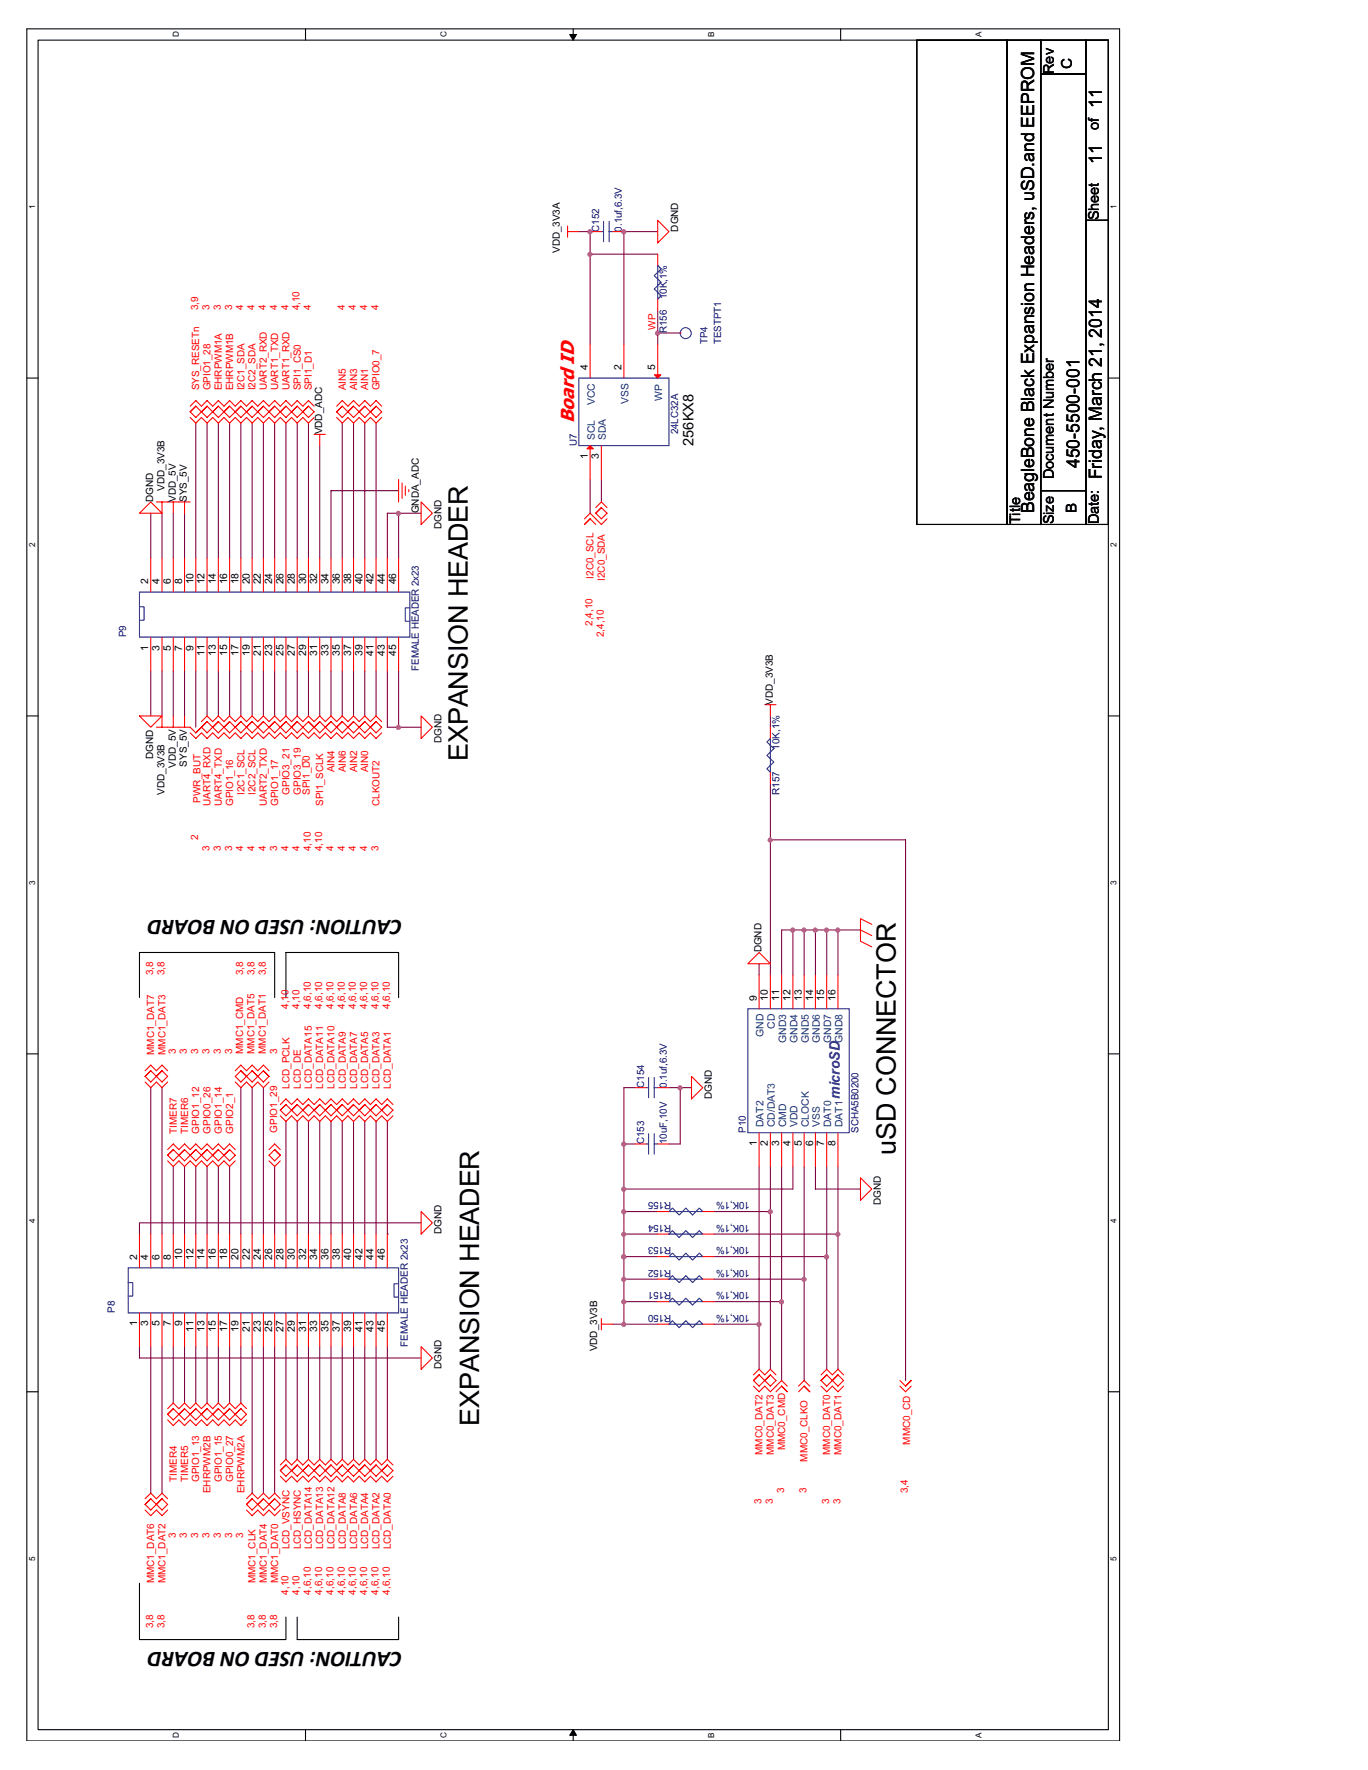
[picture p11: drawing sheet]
<svg xmlns="http://www.w3.org/2000/svg" width="216mm" height="279mm" viewBox="0 0 216 279" stroke-linecap="round" stroke-linejoin="round" font-family="sans-serif">
<defs><g id="words">
<g font-size="4.3">
<text x="73.8" y="120.1" transform="rotate(-90 73.8 120.1)">EXPANSION HEADER</text>
<text x="141.4" y="182.4" transform="rotate(-90 141.4 182.4)">uSD CONNECTOR</text>
<text x="75.6" y="225" transform="rotate(-90 75.6 225)">EXPANSION HEADER</text>
</g>
<g font-size="3.5">
<text x="63.5" y="145.1" transform="rotate(180 63.5 145.1)">CAUTION: USED ON BOARD</text>
<text x="63.5" y="260.7" transform="rotate(180 63.5 260.7)">CAUTION: USED ON BOARD</text>
</g>
<text font-size="3" fill="#f00" x="90.6" y="66.8" transform="rotate(-90 90.6 66.8)">Board ID</text>
<g font-size="2.9">
<text x="173.9" y="17" transform="rotate(-90 173.9 17)">11</text>
<text x="173.9" y="25.9" transform="rotate(-90 173.9 25.9)">11</text>
<text x="170.3" y="73.9" transform="rotate(-90 170.3 73.9)">450-5500-001</text>
<text x="173.9" y="75.7" transform="rotate(-90 173.9 75.7)">Friday, March 21, 2014</text>
<text x="163.2" y="81" transform="rotate(-90 163.2 81)">BeagleBone Black Expansion Headers, uSD.and EEPROM</text>
</g>
<g font-size="2.3">
<text x="166.3" y="11.7" transform="rotate(-90 166.3 11.7)">Rev</text>
<text x="169.2" y="11" transform="rotate(-90 169.2 11)">C</text>
<text x="173.4" y="20.6" transform="rotate(-90 173.4 20.6)">of</text>
<text x="173.4" y="34.8" transform="rotate(-90 173.4 34.8)">Sheet</text>
<text x="109.4" y="70.3" transform="rotate(-90 109.4 70.3)">256KX8</text>
<text x="166.3" y="75.7" transform="rotate(-90 166.3 75.7)">Document Number</text>
<text x="161" y="82.8" transform="rotate(-90 161 82.8)">Title</text>
<text x="166.3" y="82.8" transform="rotate(-90 166.3 82.8)">Size</text>
<text x="169.9" y="81" transform="rotate(-90 169.9 81)">B</text>
<text x="173.4" y="82.8" transform="rotate(-90 173.4 82.8)">Date:</text>
</g>
<text font-size="2.3" fill="#00f" x="132.5" y="173.5" transform="rotate(-90 132.5 173.5)">microSD</text>
<g font-size="1.6">
<text x="88.3" y="39.9" transform="rotate(-90 88.3 39.9)">VDD_3V3A</text>
<text x="107" y="36.6" transform="rotate(-90 107 36.6)">DGND</text>
<text x="92.8" y="58.4" transform="rotate(-90 92.8 58.4)">4</text>
<text x="98.1" y="58.4" transform="rotate(-90 98.1 58.4)">2</text>
<text x="103.4" y="58.4" transform="rotate(-90 103.4 58.4)">5</text>
<text x="50.8" y="68.6" transform="rotate(-90 50.8 68.6)">VDD_ADC</text>
<text x="26" y="77.5" transform="rotate(-90 26 77.5)">VDD_3V3B</text>
<text x="92.8" y="72.5" transform="rotate(-90 92.8 72.5)">1</text>
<text x="94.5" y="72.5" transform="rotate(-90 94.5 72.5)">3</text>
<text x="24.2" y="79.2" transform="rotate(-90 24.2 79.2)">DGND</text>
<text x="27.7" y="79.2" transform="rotate(-90 27.7 79.2)">VDD_5V</text>
<text x="29.5" y="79.2" transform="rotate(-90 29.5 79.2)">SYS_5V</text>
<text x="66.1" y="81" transform="rotate(-90 66.1 81)">GNDA_ADC</text>
<text x="69.7" y="83.5" transform="rotate(-90 69.7 83.5)">DGND</text>
<text x="23.4" y="92.2" transform="rotate(-90 23.4 92.2)">2</text>
<text x="25.2" y="92.2" transform="rotate(-90 25.2 92.2)">4</text>
<text x="27" y="92.2" transform="rotate(-90 27 92.2)">6</text>
<text x="28.7" y="92.2" transform="rotate(-90 28.7 92.2)">8</text>
<text x="30.5" y="92.2" transform="rotate(-90 30.5 92.2)">10</text>
<text x="32.3" y="92.2" transform="rotate(-90 32.3 92.2)">12</text>
<text x="34.1" y="92.2" transform="rotate(-90 34.1 92.2)">14</text>
<text x="35.9" y="92.2" transform="rotate(-90 35.9 92.2)">16</text>
<text x="37.6" y="92.2" transform="rotate(-90 37.6 92.2)">18</text>
<text x="39.4" y="92.2" transform="rotate(-90 39.4 92.2)">20</text>
<text x="41.2" y="92.2" transform="rotate(-90 41.2 92.2)">22</text>
<text x="43" y="92.2" transform="rotate(-90 43 92.2)">24</text>
<text x="44.7" y="92.2" transform="rotate(-90 44.7 92.2)">26</text>
<text x="46.5" y="92.2" transform="rotate(-90 46.5 92.2)">28</text>
<text x="48.3" y="92.2" transform="rotate(-90 48.3 92.2)">30</text>
<text x="50.1" y="92.2" transform="rotate(-90 50.1 92.2)">32</text>
<text x="51.9" y="92.2" transform="rotate(-90 51.9 92.2)">34</text>
<text x="53.6" y="92.2" transform="rotate(-90 53.6 92.2)">36</text>
<text x="55.4" y="92.2" transform="rotate(-90 55.4 92.2)">38</text>
<text x="57.2" y="92.2" transform="rotate(-90 57.2 92.2)">40</text>
<text x="59" y="92.2" transform="rotate(-90 59 92.2)">42</text>
<text x="60.7" y="92.2" transform="rotate(-90 60.7 92.2)">44</text>
<text x="62.5" y="92.2" transform="rotate(-90 62.5 92.2)">46</text>
<text x="23.4" y="102.7" transform="rotate(-90 23.4 102.7)">1</text>
<text x="25.2" y="102.7" transform="rotate(-90 25.2 102.7)">3</text>
<text x="27" y="102.7" transform="rotate(-90 27 102.7)">5</text>
<text x="28.7" y="102.7" transform="rotate(-90 28.7 102.7)">7</text>
<text x="30.5" y="102.7" transform="rotate(-90 30.5 102.7)">9</text>
<text x="32.3" y="103.6" transform="rotate(-90 32.3 103.6)">11</text>
<text x="34.1" y="103.6" transform="rotate(-90 34.1 103.6)">13</text>
<text x="35.9" y="103.6" transform="rotate(-90 35.9 103.6)">15</text>
<text x="37.6" y="103.6" transform="rotate(-90 37.6 103.6)">17</text>
<text x="39.4" y="103.6" transform="rotate(-90 39.4 103.6)">19</text>
<text x="41.2" y="103.6" transform="rotate(-90 41.2 103.6)">21</text>
<text x="43" y="103.6" transform="rotate(-90 43 103.6)">23</text>
<text x="44.7" y="103.6" transform="rotate(-90 44.7 103.6)">25</text>
<text x="46.5" y="103.6" transform="rotate(-90 46.5 103.6)">27</text>
<text x="48.3" y="103.6" transform="rotate(-90 48.3 103.6)">29</text>
<text x="50.1" y="103.6" transform="rotate(-90 50.1 103.6)">31</text>
<text x="51.9" y="103.6" transform="rotate(-90 51.9 103.6)">33</text>
<text x="53.6" y="103.6" transform="rotate(-90 53.6 103.6)">35</text>
<text x="55.4" y="103.6" transform="rotate(-90 55.4 103.6)">37</text>
<text x="57.2" y="103.6" transform="rotate(-90 57.2 103.6)">39</text>
<text x="59" y="103.6" transform="rotate(-90 59 103.6)">41</text>
<text x="60.7" y="103.6" transform="rotate(-90 60.7 103.6)">43</text>
<text x="62.5" y="103.6" transform="rotate(-90 62.5 103.6)">45</text>
<text x="122" y="111.2" transform="rotate(-90 122 111.2)">VDD_3V3B</text>
<text x="24.2" y="119.8" transform="rotate(-90 24.2 119.8)">DGND</text>
<text x="69.7" y="117.3" transform="rotate(-90 69.7 117.3)">DGND</text>
<text x="26" y="125.5" transform="rotate(-90 26 125.5)">VDD_3V3B</text>
<text x="27.7" y="121.2" transform="rotate(-90 27.7 121.2)">VDD_5V</text>
<text x="29.5" y="121" transform="rotate(-90 29.5 121)">SYS_5V</text>
<text x="120.2" y="150.4" transform="rotate(-90 120.2 150.4)">DGND</text>
<text x="119.4" y="158" transform="rotate(-90 119.4 158)">9</text>
<text x="121.2" y="158" transform="rotate(-90 121.2 158)">10</text>
<text x="123" y="158" transform="rotate(-90 123 158)">11</text>
<text x="124.8" y="158" transform="rotate(-90 124.8 158)">12</text>
<text x="126.5" y="158" transform="rotate(-90 126.5 158)">13</text>
<text x="128.3" y="158" transform="rotate(-90 128.3 158)">14</text>
<text x="130.1" y="158" transform="rotate(-90 130.1 158)">15</text>
<text x="131.9" y="158" transform="rotate(-90 131.9 158)">16</text>
<text x="112.4" y="173.5" transform="rotate(-90 112.4 173.5)">DGND</text>
<text x="119.4" y="180.9" transform="rotate(-90 119.4 180.9)">1</text>
<text x="121.2" y="180.9" transform="rotate(-90 121.2 180.9)">2</text>
<text x="123" y="180.9" transform="rotate(-90 123 180.9)">3</text>
<text x="124.8" y="180.9" transform="rotate(-90 124.8 180.9)">4</text>
<text x="126.5" y="180.9" transform="rotate(-90 126.5 180.9)">5</text>
<text x="128.3" y="180.9" transform="rotate(-90 128.3 180.9)">6</text>
<text x="130.1" y="180.9" transform="rotate(-90 130.1 180.9)">7</text>
<text x="131.9" y="180.9" transform="rotate(-90 131.9 180.9)">8</text>
<text x="139" y="190.2" transform="rotate(-90 139 190.2)">DGND</text>
<text x="69.7" y="194.8" transform="rotate(-90 69.7 194.8)">DGND</text>
<text x="21.6" y="198.9" transform="rotate(-90 21.6 198.9)">2</text>
<text x="23.4" y="198.9" transform="rotate(-90 23.4 198.9)">4</text>
<text x="25.2" y="198.9" transform="rotate(-90 25.2 198.9)">6</text>
<text x="27" y="198.9" transform="rotate(-90 27 198.9)">8</text>
<text x="28.7" y="198.9" transform="rotate(-90 28.7 198.9)">10</text>
<text x="30.5" y="198.9" transform="rotate(-90 30.5 198.9)">12</text>
<text x="32.3" y="198.9" transform="rotate(-90 32.3 198.9)">14</text>
<text x="34.1" y="198.9" transform="rotate(-90 34.1 198.9)">16</text>
<text x="35.9" y="198.9" transform="rotate(-90 35.9 198.9)">18</text>
<text x="37.6" y="198.9" transform="rotate(-90 37.6 198.9)">20</text>
<text x="39.4" y="198.9" transform="rotate(-90 39.4 198.9)">22</text>
<text x="41.2" y="198.9" transform="rotate(-90 41.2 198.9)">24</text>
<text x="43" y="198.9" transform="rotate(-90 43 198.9)">26</text>
<text x="44.7" y="198.9" transform="rotate(-90 44.7 198.9)">28</text>
<text x="46.5" y="198.9" transform="rotate(-90 46.5 198.9)">30</text>
<text x="48.3" y="198.9" transform="rotate(-90 48.3 198.9)">32</text>
<text x="50.1" y="198.9" transform="rotate(-90 50.1 198.9)">34</text>
<text x="51.9" y="198.9" transform="rotate(-90 51.9 198.9)">36</text>
<text x="53.6" y="198.9" transform="rotate(-90 53.6 198.9)">38</text>
<text x="55.4" y="198.9" transform="rotate(-90 55.4 198.9)">40</text>
<text x="57.2" y="198.9" transform="rotate(-90 57.2 198.9)">42</text>
<text x="59" y="198.9" transform="rotate(-90 59 198.9)">44</text>
<text x="60.7" y="198.9" transform="rotate(-90 60.7 198.9)">46</text>
<text x="21.6" y="209.4" transform="rotate(-90 21.6 209.4)">1</text>
<text x="23.4" y="209.4" transform="rotate(-90 23.4 209.4)">3</text>
<text x="25.2" y="209.4" transform="rotate(-90 25.2 209.4)">5</text>
<text x="27" y="209.4" transform="rotate(-90 27 209.4)">7</text>
<text x="28.7" y="209.4" transform="rotate(-90 28.7 209.4)">9</text>
<text x="30.5" y="210.3" transform="rotate(-90 30.5 210.3)">11</text>
<text x="32.3" y="210.3" transform="rotate(-90 32.3 210.3)">13</text>
<text x="34.1" y="210.3" transform="rotate(-90 34.1 210.3)">15</text>
<text x="35.9" y="210.3" transform="rotate(-90 35.9 210.3)">17</text>
<text x="37.6" y="210.3" transform="rotate(-90 37.6 210.3)">19</text>
<text x="39.4" y="210.3" transform="rotate(-90 39.4 210.3)">21</text>
<text x="41.2" y="210.3" transform="rotate(-90 41.2 210.3)">23</text>
<text x="43" y="210.3" transform="rotate(-90 43 210.3)">25</text>
<text x="44.7" y="210.3" transform="rotate(-90 44.7 210.3)">27</text>
<text x="46.5" y="210.3" transform="rotate(-90 46.5 210.3)">29</text>
<text x="48.3" y="210.3" transform="rotate(-90 48.3 210.3)">31</text>
<text x="50.1" y="210.3" transform="rotate(-90 50.1 210.3)">33</text>
<text x="51.9" y="210.3" transform="rotate(-90 51.9 210.3)">35</text>
<text x="53.6" y="210.3" transform="rotate(-90 53.6 210.3)">37</text>
<text x="55.4" y="210.3" transform="rotate(-90 55.4 210.3)">39</text>
<text x="57.2" y="210.3" transform="rotate(-90 57.2 210.3)">41</text>
<text x="59" y="210.3" transform="rotate(-90 59 210.3)">43</text>
<text x="60.7" y="210.3" transform="rotate(-90 60.7 210.3)">45</text>
<text x="94.2" y="213.3" transform="rotate(-90 94.2 213.3)">VDD_3V3B</text>
<text x="69.7" y="216.1" transform="rotate(-90 69.7 216.1)">DGND</text>
</g>
<g font-size="1.6" fill="#000080">
<text x="94.6" y="36.6" transform="rotate(-90 94.6 36.6)">C152</text>
<text x="98.1" y="36.6" transform="rotate(-90 98.1 36.6)">0.1uf,6.3V</text>
<text x="105.2" y="47.2" transform="rotate(-90 105.2 47.2)">10K,1%</text>
<text x="105.2" y="52.6" transform="rotate(-90 105.2 52.6)">R156</text>
<text x="111.6" y="54.3" transform="rotate(-90 111.6 54.3)">TP4</text>
<text x="113.8" y="54.3" transform="rotate(-90 113.8 54.3)">TESTPT1</text>
<text x="91" y="70.3" transform="rotate(-90 91 70.3)">U7</text>
<text x="107" y="68.6" transform="rotate(-90 107 68.6)">24LC32A</text>
<text x="19.9" y="100.6" transform="rotate(-90 19.9 100.6)">P9</text>
<text x="66.1" y="105.9" transform="rotate(-90 66.1 105.9)">FEMALE HEADER 2x23</text>
<text x="123" y="118.4" transform="rotate(-90 123 118.4)">10K,1%</text>
<text x="123" y="125.5" transform="rotate(-90 123 125.5)">R157</text>
<text x="101.7" y="171.7" transform="rotate(-90 101.7 171.7)">C154</text>
<text x="105.2" y="171.7" transform="rotate(-90 105.2 171.7)">0.1uf,6.3V</text>
<text x="117.7" y="178.8" transform="rotate(-90 117.7 178.8)">P10</text>
<text x="135.5" y="178.8" transform="rotate(-90 135.5 178.8)">SCHA5B0200</text>
<text x="101.7" y="180.6" transform="rotate(-90 101.7 180.6)">C153</text>
<text x="105.2" y="180.6" transform="rotate(-90 105.2 180.6)">10uF,10V</text>
<text x="105.9" y="189.8" transform="rotate(180 105.9 189.8)">R155</text>
<text x="118.4" y="189.8" transform="rotate(180 118.4 189.8)">10K,1%</text>
<text x="105.9" y="193.3" transform="rotate(180 105.9 193.3)">R154</text>
<text x="105.9" y="196.9" transform="rotate(180 105.9 196.9)">R153</text>
<text x="118.4" y="193.3" transform="rotate(180 118.4 193.3)">10K,1%</text>
<text x="118.4" y="196.9" transform="rotate(180 118.4 196.9)">10K,1%</text>
<text x="105.9" y="204" transform="rotate(180 105.9 204)">R151</text>
<text x="105.9" y="200.4" transform="rotate(180 105.9 200.4)">R152</text>
<text x="118.4" y="204" transform="rotate(180 118.4 204)">10K,1%</text>
<text x="118.4" y="200.4" transform="rotate(180 118.4 200.4)">10K,1%</text>
<text x="18.1" y="207.2" transform="rotate(-90 18.1 207.2)">P8</text>
<text x="105.9" y="207.5" transform="rotate(180 105.9 207.5)">R150</text>
<text x="118.4" y="207.5" transform="rotate(180 118.4 207.5)">10K,1%</text>
<text x="64.3" y="212.6" transform="rotate(-90 64.3 212.6)">FEMALE HEADER 2x23</text>
</g>
<g font-size="1.6" fill="#f00">
<text x="31.3" y="49" transform="rotate(-90 31.3 49)">3,9</text>
<text x="33.1" y="49" transform="rotate(-90 33.1 49)">3</text>
<text x="34.8" y="49" transform="rotate(-90 34.8 49)">3</text>
<text x="36.6" y="49" transform="rotate(-90 36.6 49)">3</text>
<text x="38.4" y="49" transform="rotate(-90 38.4 49)">4</text>
<text x="40.2" y="49" transform="rotate(-90 40.2 49)">4</text>
<text x="42" y="49" transform="rotate(-90 42 49)">4</text>
<text x="43.7" y="49" transform="rotate(-90 43.7 49)">4</text>
<text x="45.5" y="49" transform="rotate(-90 45.5 49)">4</text>
<text x="47.3" y="49" transform="rotate(-90 47.3 49)">4,10</text>
<text x="49.1" y="49" transform="rotate(-90 49.1 49)">4</text>
<text x="54.4" y="49" transform="rotate(-90 54.4 49)">4</text>
<text x="56.2" y="49" transform="rotate(-90 56.2 49)">4</text>
<text x="58" y="49" transform="rotate(-90 58 49)">4</text>
<text x="59.7" y="49" transform="rotate(-90 59.7 49)">4</text>
<text x="103.5" y="52.1" transform="rotate(-90 103.5 52.1)">WP</text>
<text x="31.5" y="61.6" transform="rotate(-90 31.5 61.6)">SYS_RESETn</text>
<text x="33.2" y="61.6" transform="rotate(-90 33.2 61.6)">GPIO1_28</text>
<text x="35" y="61.6" transform="rotate(-90 35 61.6)">EHRPWM1A</text>
<text x="36.8" y="61.6" transform="rotate(-90 36.8 61.6)">EHRPWM1B</text>
<text x="38.6" y="61.6" transform="rotate(-90 38.6 61.6)">I2C1_SDA</text>
<text x="40.3" y="61.6" transform="rotate(-90 40.3 61.6)">I2C2_SDA</text>
<text x="42.1" y="61.6" transform="rotate(-90 42.1 61.6)">UART2_RXD</text>
<text x="43.9" y="61.6" transform="rotate(-90 43.9 61.6)">UART1_TXD</text>
<text x="45.7" y="61.6" transform="rotate(-90 45.7 61.6)">UART1_RXD</text>
<text x="47.5" y="61.6" transform="rotate(-90 47.5 61.6)">SPI1_CS0</text>
<text x="49.2" y="61.6" transform="rotate(-90 49.2 61.6)">SPI1_D1</text>
<text x="54.6" y="61.6" transform="rotate(-90 54.6 61.6)">AIN5</text>
<text x="56.3" y="61.6" transform="rotate(-90 56.3 61.6)">AIN3</text>
<text x="58.1" y="61.6" transform="rotate(-90 58.1 61.6)">AIN1</text>
<text x="59.9" y="61.6" transform="rotate(-90 59.9 61.6)">GPIO0_7</text>
<text x="93.7" y="91.3" transform="rotate(-90 93.7 91.3)">I2C0_SCL</text>
<text x="95.5" y="91.7" transform="rotate(-90 95.5 91.7)">I2C0_SDA</text>
<text x="93.5" y="98.8" transform="rotate(-90 93.5 98.8)">2,4,10</text>
<text x="95.3" y="100.6" transform="rotate(-90 95.3 100.6)">2,4,10</text>
<text x="38.6" y="125.5" transform="rotate(-90 38.6 125.5)">I2C1_SCL</text>
<text x="40.3" y="125.5" transform="rotate(-90 40.3 125.5)">I2C2_SCL</text>
<text x="45.7" y="125.5" transform="rotate(-90 45.7 125.5)">GPIO3_21</text>
<text x="47.5" y="125.5" transform="rotate(-90 47.5 125.5)">GPIO3_19</text>
<text x="48.9" y="125.5" transform="rotate(-90 48.9 125.5)">SPI1_D0</text>
<text x="52.8" y="121.9" transform="rotate(-90 52.8 121.9)">AIN4</text>
<text x="54.6" y="121.9" transform="rotate(-90 54.6 121.9)">AIN6</text>
<text x="56.3" y="121.9" transform="rotate(-90 56.3 121.9)">AIN2</text>
<text x="58.1" y="121.9" transform="rotate(-90 58.1 121.9)">AIN0</text>
<text x="31.6" y="126.7" transform="rotate(-90 31.6 126.7)">PWR_BUT</text>
<text x="33.2" y="127.2" transform="rotate(-90 33.2 127.2)">UART4_RXD</text>
<text x="35" y="127.2" transform="rotate(-90 35 127.2)">UART4_TXD</text>
<text x="36.8" y="127.2" transform="rotate(-90 36.8 127.2)">GPIO1_16</text>
<text x="42.1" y="127.2" transform="rotate(-90 42.1 127.2)">UART2_TXD</text>
<text x="43.9" y="127.2" transform="rotate(-90 43.9 127.2)">GPIO1_17</text>
<text x="51" y="127.2" transform="rotate(-90 51 127.2)">SPI1_SCLK</text>
<text x="59.9" y="127.2" transform="rotate(-90 59.9 127.2)">CLKOUT2</text>
<text x="31.3" y="132.6" transform="rotate(-90 31.3 132.6)">2</text>
<text x="33.1" y="134.4" transform="rotate(-90 33.1 134.4)">3</text>
<text x="34.8" y="134.4" transform="rotate(-90 34.8 134.4)">3</text>
<text x="36.6" y="134.4" transform="rotate(-90 36.6 134.4)">3</text>
<text x="38.4" y="134.4" transform="rotate(-90 38.4 134.4)">4</text>
<text x="40.2" y="134.4" transform="rotate(-90 40.2 134.4)">4</text>
<text x="42" y="134.4" transform="rotate(-90 42 134.4)">4</text>
<text x="43.7" y="134.4" transform="rotate(-90 43.7 134.4)">3</text>
<text x="45.5" y="134.4" transform="rotate(-90 45.5 134.4)">4</text>
<text x="47.3" y="134.4" transform="rotate(-90 47.3 134.4)">4</text>
<text x="49.1" y="134.4" transform="rotate(-90 49.1 134.4)">4,10</text>
<text x="50.8" y="134.4" transform="rotate(-90 50.8 134.4)">4,10</text>
<text x="52.6" y="134.4" transform="rotate(-90 52.6 134.4)">4</text>
<text x="54.4" y="134.4" transform="rotate(-90 54.4 134.4)">4</text>
<text x="56.2" y="134.4" transform="rotate(-90 56.2 134.4)">4</text>
<text x="58" y="134.4" transform="rotate(-90 58 134.4)">4</text>
<text x="59.7" y="134.4" transform="rotate(-90 59.7 134.4)">3</text>
<text x="24.2" y="153.9" transform="rotate(-90 24.2 153.9)">3,8</text>
<text x="25.9" y="153.9" transform="rotate(-90 25.9 153.9)">3,8</text>
<text x="38.4" y="153.9" transform="rotate(-90 38.4 153.9)">3,8</text>
<text x="40.2" y="153.9" transform="rotate(-90 40.2 153.9)">3,8</text>
<text x="42" y="153.9" transform="rotate(-90 42 153.9)">3,8</text>
<text x="45.5" y="159.2" transform="rotate(-90 45.5 159.2)">4,10</text>
<text x="47.3" y="159.2" transform="rotate(-90 47.3 159.2)">4,10</text>
<text x="49.1" y="159.2" transform="rotate(-90 49.1 159.2)">4,6,10</text>
<text x="50.8" y="159.2" transform="rotate(-90 50.8 159.2)">4,6,10</text>
<text x="52.6" y="159.2" transform="rotate(-90 52.6 159.2)">4,6,10</text>
<text x="54.4" y="159.2" transform="rotate(-90 54.4 159.2)">4,6,10</text>
<text x="56.2" y="159.2" transform="rotate(-90 56.2 159.2)">4,6,10</text>
<text x="58" y="159.2" transform="rotate(-90 58 159.2)">4,6,10</text>
<text x="59.7" y="159.2" transform="rotate(-90 59.7 159.2)">4,6,10</text>
<text x="61.5" y="159.2" transform="rotate(-90 61.5 159.2)">4,6,10</text>
<text x="24.3" y="166.5" transform="rotate(-90 24.3 166.5)">MMC1_DAT7</text>
<text x="26.1" y="166.5" transform="rotate(-90 26.1 166.5)">MMC1_DAT3</text>
<text x="27.7" y="166.4" transform="rotate(-90 27.7 166.4)">3</text>
<text x="29.5" y="166.4" transform="rotate(-90 29.5 166.4)">3</text>
<text x="31.3" y="166.4" transform="rotate(-90 31.3 166.4)">3</text>
<text x="33.1" y="166.4" transform="rotate(-90 33.1 166.4)">3</text>
<text x="34.8" y="166.4" transform="rotate(-90 34.8 166.4)">3</text>
<text x="36.6" y="166.4" transform="rotate(-90 36.6 166.4)">3</text>
<text x="38.4" y="166.4" transform="rotate(-90 38.4 166.4)">MMC1_CMD</text>
<text x="40.2" y="166.4" transform="rotate(-90 40.2 166.4)">MMC1_DAT5</text>
<text x="42" y="166.4" transform="rotate(-90 42 166.4)">MMC1_DAT1</text>
<text x="43.7" y="166.4" transform="rotate(-90 43.7 166.4)">3</text>
<text x="45.7" y="171.9" transform="rotate(-90 45.7 171.9)">LCD_PCLK</text>
<text x="47.5" y="171.9" transform="rotate(-90 47.5 171.9)">LCD_DE</text>
<text x="49.2" y="171.9" transform="rotate(-90 49.2 171.9)">LCD_DATA15</text>
<text x="51" y="171.9" transform="rotate(-90 51 171.9)">LCD_DATA11</text>
<text x="52.8" y="171.9" transform="rotate(-90 52.8 171.9)">LCD_DATA10</text>
<text x="54.6" y="171.9" transform="rotate(-90 54.6 171.9)">LCD_DATA9</text>
<text x="56.3" y="171.9" transform="rotate(-90 56.3 171.9)">LCD_DATA7</text>
<text x="58.1" y="171.9" transform="rotate(-90 58.1 171.9)">LCD_DATA5</text>
<text x="59.9" y="171.9" transform="rotate(-90 59.9 171.9)">LCD_DATA3</text>
<text x="61.7" y="171.9" transform="rotate(-90 61.7 171.9)">LCD_DATA1</text>
<text x="27.9" y="179" transform="rotate(-90 27.9 179)">TIMER7</text>
<text x="29.7" y="179" transform="rotate(-90 29.7 179)">TIMER6</text>
<text x="31.5" y="179" transform="rotate(-90 31.5 179)">GPIO1_12</text>
<text x="33.2" y="179" transform="rotate(-90 33.2 179)">GPIO0_26</text>
<text x="35" y="179" transform="rotate(-90 35 179)">GPIO1_14</text>
<text x="36.8" y="179" transform="rotate(-90 36.8 179)">GPIO2_1</text>
<text x="43.7" y="178.8" transform="rotate(-90 43.7 178.8)">GPIO1_29</text>
<text x="27.9" y="233.9" transform="rotate(-90 27.9 233.9)">TIMER4</text>
<text x="29.7" y="233.9" transform="rotate(-90 29.7 233.9)">TIMER5</text>
<text x="31.5" y="233.9" transform="rotate(-90 31.5 233.9)">GPIO1_13</text>
<text x="35" y="233.9" transform="rotate(-90 35 233.9)">GPIO1_15</text>
<text x="36.8" y="233.9" transform="rotate(-90 36.8 233.9)">GPIO0_27</text>
<text x="120.4" y="229.6" transform="rotate(-90 120.4 229.6)">MMC0_DAT2</text>
<text x="122.1" y="229.6" transform="rotate(-90 122.1 229.6)">MMC0_DAT3</text>
<text x="123.9" y="228.9" transform="rotate(-90 123.9 228.9)">MMC0_CMD</text>
<text x="127.5" y="230.7" transform="rotate(-90 127.5 230.7)">MMC0_CLKO</text>
<text x="131" y="229.6" transform="rotate(-90 131 229.6)">MMC0_DAT0</text>
<text x="132.8" y="229.6" transform="rotate(-90 132.8 229.6)">MMC0_DAT1</text>
<text x="143.6" y="228" transform="rotate(-90 143.6 228)">MMC0_CD</text>
<text x="33.2" y="235.7" transform="rotate(-90 33.2 235.7)">EHRPWM2B</text>
<text x="38.6" y="235.7" transform="rotate(-90 38.6 235.7)">EHRPWM2A</text>
<text x="120.2" y="237.5" transform="rotate(-90 120.2 237.5)">3</text>
<text x="122" y="237.5" transform="rotate(-90 122 237.5)">3</text>
<text x="123.7" y="235.7" transform="rotate(-90 123.7 235.7)">3</text>
<text x="127.3" y="235.7" transform="rotate(-90 127.3 235.7)">3</text>
<text x="130.9" y="237.5" transform="rotate(-90 130.9 237.5)">3</text>
<text x="132.6" y="237.5" transform="rotate(-90 132.6 237.5)">3</text>
<text x="143.3" y="235.7" transform="rotate(-90 143.3 235.7)">3,4</text>
<text x="27.7" y="242.8" transform="rotate(-90 27.7 242.8)">3</text>
<text x="29.5" y="242.8" transform="rotate(-90 29.5 242.8)">3</text>
<text x="31.3" y="242.8" transform="rotate(-90 31.3 242.8)">3</text>
<text x="33.1" y="242.8" transform="rotate(-90 33.1 242.8)">3</text>
<text x="34.8" y="242.8" transform="rotate(-90 34.8 242.8)">3</text>
<text x="36.6" y="242.8" transform="rotate(-90 36.6 242.8)">3</text>
<text x="38.4" y="242.8" transform="rotate(-90 38.4 242.8)">3</text>
<text x="45.7" y="244.6" transform="rotate(-90 45.7 244.6)">LCD_VSYNC</text>
<text x="47.5" y="244.6" transform="rotate(-90 47.5 244.6)">LCD_HSYNC</text>
<text x="49.2" y="244.6" transform="rotate(-90 49.2 244.6)">LCD_DATA14</text>
<text x="51" y="244.6" transform="rotate(-90 51 244.6)">LCD_DATA13</text>
<text x="52.8" y="244.6" transform="rotate(-90 52.8 244.6)">LCD_DATA12</text>
<text x="54.6" y="244.6" transform="rotate(-90 54.6 244.6)">LCD_DATA8</text>
<text x="56.3" y="244.6" transform="rotate(-90 56.3 244.6)">LCD_DATA6</text>
<text x="58.1" y="244.6" transform="rotate(-90 58.1 244.6)">LCD_DATA4</text>
<text x="59.9" y="244.6" transform="rotate(-90 59.9 244.6)">LCD_DATA2</text>
<text x="61.7" y="244.6" transform="rotate(-90 61.7 244.6)">LCD_DATA0</text>
<text x="24.3" y="249.9" transform="rotate(-90 24.3 249.9)">MMC1_DAT6</text>
<text x="26.1" y="249.9" transform="rotate(-90 26.1 249.9)">MMC1_DAT2</text>
<text x="40.3" y="249.9" transform="rotate(-90 40.3 249.9)">MMC1_CLK</text>
<text x="42.1" y="249.9" transform="rotate(-90 42.1 249.9)">MMC1_DAT4</text>
<text x="43.9" y="249.9" transform="rotate(-90 43.9 249.9)">MMC1_DAT0</text>
<text x="45.5" y="251.7" transform="rotate(-90 45.5 251.7)">4,10</text>
<text x="47.3" y="251.7" transform="rotate(-90 47.3 251.7)">4,10</text>
<text x="49.1" y="251.7" transform="rotate(-90 49.1 251.7)">4,6,10</text>
<text x="50.8" y="251.7" transform="rotate(-90 50.8 251.7)">4,6,10</text>
<text x="52.6" y="251.7" transform="rotate(-90 52.6 251.7)">4,6,10</text>
<text x="54.4" y="251.7" transform="rotate(-90 54.4 251.7)">4,6,10</text>
<text x="56.2" y="251.7" transform="rotate(-90 56.2 251.7)">4,6,10</text>
<text x="58" y="251.7" transform="rotate(-90 58 251.7)">4,6,10</text>
<text x="59.7" y="251.7" transform="rotate(-90 59.7 251.7)">4,6,10</text>
<text x="61.5" y="251.7" transform="rotate(-90 61.5 251.7)">4,6,10</text>
<text x="24.2" y="257" transform="rotate(-90 24.2 257)">3,8</text>
<text x="25.9" y="257" transform="rotate(-90 25.9 257)">3,8</text>
<text x="40.2" y="257" transform="rotate(-90 40.2 257)">3,8</text>
<text x="42" y="257" transform="rotate(-90 42 257)">3,8</text>
<text x="43.7" y="257" transform="rotate(-90 43.7 257)">3,8</text>
</g>
<g font-size="1.6" fill="#004080">
<text x="93.9" y="63.9" transform="rotate(-90 93.9 63.9)">VCC</text>
<text x="99.2" y="63.7" transform="rotate(-90 99.2 63.7)">VSS</text>
<text x="104.5" y="63.2" transform="rotate(-90 104.5 63.2)">WP</text>
<text x="93.9" y="69.5" transform="rotate(-90 93.9 69.5)">SCL</text>
<text x="95.6" y="69.5" transform="rotate(-90 95.6 69.5)">SDA</text>
<text x="120.5" y="163.7" transform="rotate(-90 120.5 163.7)">GND</text>
<text x="122.3" y="162.4" transform="rotate(-90 122.3 162.4)">CD</text>
<text x="124.1" y="164.6" transform="rotate(-90 124.1 164.6)">GND3</text>
<text x="125.9" y="164.6" transform="rotate(-90 125.9 164.6)">GND4</text>
<text x="127.6" y="164.6" transform="rotate(-90 127.6 164.6)">GND5</text>
<text x="129.4" y="164.6" transform="rotate(-90 129.4 164.6)">GND6</text>
<text x="131.2" y="164.6" transform="rotate(-90 131.2 164.6)">GND7</text>
<text x="133" y="164.6" transform="rotate(-90 133 164.6)">GND8</text>
<text x="120.5" y="177.9" transform="rotate(-90 120.5 177.9)">DAT2</text>
<text x="122.3" y="177.9" transform="rotate(-90 122.3 177.9)">CD/DAT3</text>
<text x="124.1" y="177.9" transform="rotate(-90 124.1 177.9)">CMD</text>
<text x="125.9" y="177.9" transform="rotate(-90 125.9 177.9)">VDD</text>
<text x="127.6" y="177.9" transform="rotate(-90 127.6 177.9)">CLOCK</text>
<text x="129.4" y="177.9" transform="rotate(-90 129.4 177.9)">VSS</text>
<text x="131.2" y="177.9" transform="rotate(-90 131.2 177.9)">DAT0</text>
<text x="133" y="177.9" transform="rotate(-90 133 177.9)">DAT1</text>
</g>
<g font-size="1.3">
<text x="28.2" y="5.9" transform="rotate(-90 28.2 5.9)">D</text>
<text x="70.4" y="5.9" transform="rotate(-90 70.4 5.9)">C</text>
<text x="112.7" y="5.9" transform="rotate(-90 112.7 5.9)">B</text>
<text x="154.9" y="5.9" transform="rotate(-90 154.9 5.9)">A</text>
<text x="5.5" y="33" transform="rotate(-90 5.5 33)">1</text>
<text x="176.2" y="33" transform="rotate(-90 176.2 33)">1</text>
<text x="5.5" y="86.3" transform="rotate(-90 5.5 86.3)">2</text>
<text x="176.2" y="86.3" transform="rotate(-90 176.2 86.3)">2</text>
<text x="5.5" y="139.7" transform="rotate(-90 5.5 139.7)">3</text>
<text x="176.2" y="139.7" transform="rotate(-90 176.2 139.7)">3</text>
<text x="5.5" y="193" transform="rotate(-90 5.5 193)">4</text>
<text x="176.2" y="193" transform="rotate(-90 176.2 193)">4</text>
<text x="5.5" y="246.4" transform="rotate(-90 5.5 246.4)">5</text>
<text x="176.2" y="246.4" transform="rotate(-90 176.2 246.4)">5</text>
<text x="28.2" y="274.3" transform="rotate(-90 28.2 274.3)">D</text>
<text x="70.4" y="274.3" transform="rotate(-90 70.4 274.3)">C</text>
<text x="112.7" y="274.3" transform="rotate(-90 112.7 274.3)">B</text>
<text x="154.9" y="274.3" transform="rotate(-90 154.9 274.3)">A</text>
</g>
</g></defs>
<path d="M4.2 4.6h172.5v270.2h-172.5zM6 6.3h168.9v266.7h-168.9z" fill="none" stroke="#000" stroke-width=".17"/>
<g fill="#fff">
<path d="M4.4 245.7h1.4v.7h-1.4z"/>
<path d="M175.1 245.7h1.4v.7h-1.4z"/>
</g>
<path d="M4.2 219.7h1.8M174.9 219.7h1.8" fill="none" stroke="#000" stroke-width=".17"/>
<g fill="#fff">
<path d="M4.4 192.3h1.4v.7h-1.4z"/>
<path d="M175.1 192.3h1.4v.7h-1.4z"/>
</g>
<path d="M4.2 166.4h1.8M174.9 166.4h1.8" fill="none" stroke="#000" stroke-width=".17"/>
<g fill="#fff">
<path d="M4.4 139h1.4v.7h-1.4z"/>
<path d="M175.1 139h1.4v.7h-1.4z"/>
</g>
<path d="M4.2 113h1.8M174.9 113h1.8" fill="none" stroke="#000" stroke-width=".17"/>
<g fill="#fff">
<path d="M4.4 85.7h1.4v.6h-1.4z"/>
<path d="M175.1 85.7h1.4v.6h-1.4z"/>
</g>
<path d="M4.2 59.7h1.8M174.9 59.7h1.8" fill="none" stroke="#000" stroke-width=".17"/>
<g fill="#fff">
<path d="M4.4 32.3h1.4v.7h-1.4z"/>
<path d="M175.1 32.3h1.4v.7h-1.4z"/>
<path d="M27.1 273.5h1.4v.8h-1.4z"/>
<path d="M27.1 5h1.4v.9h-1.4z"/>
<path d="M69.3 273.5h1.4v.8h-1.4z"/>
<path d="M69.3 5h1.4v.9h-1.4z"/>
</g>
<path d="M48.2 4.6v1.7M48.2 273v1.8" fill="none" stroke="#000" stroke-width=".17"/>
<g fill="#fff">
<path d="M111.5 273.5h1.4v.8h-1.4z"/>
<path d="M111.5 5.1h1.4v.8h-1.4z"/>
</g>
<path d="M90.5 4.6v1.7M90.5 273v1.8" fill="none" stroke="#000" stroke-width=".17"/>
<path d="M89.9 5.4h1.1l-.5 .9zM90.5 273l.5 .9h-1.1z" fill="#000" stroke="#000" stroke-width=".17"/>
<g fill="#fff">
<path d="M153.8 273.5h1.4v.8h-1.4z"/>
<path d="M153.8 5.1h1.4v.8h-1.4z"/>
</g>
<g fill="none" stroke="#000" stroke-width=".17">
<path d="M132.7 4.6v1.7M144.7 6.3h14.2v76.5h-14.2zM158.9 6.3h5.4v76.5h-5.4zM164.3 11.7h7.1v65.8h-7.1zM164.3 6.3h7.1v5.4h-7.1zM171.4 6.3h3.5v28.5h-3.5zM171.4 34.8h3.5v48h-3.5zM164.3 77.5h7.1v5.3h-7.1zM22 157.5v-7.1h21.3v7.1M45.1 157.5v-7.1h17.8v7.1M22 249.9v8.9h23.1v-3.5M46.9 255.3v3.5h16v-3.5"/>
<path d="M132.7 273v1.8"/>
</g>
<g fill="none" stroke="#800040" stroke-width=".17">
<path d="M91.4 36.6h1.7v3.5M103.8 36.6h-5.3v17.7M103.8 40.1h-10.7v14.2M103.8 52.6h3.6M103.8 49v5.3M30.9 66.8v21.3M32.7 66.8v21.3M34.5 66.8v21.3M36.2 66.8v21.3M38 66.8v21.3M39.8 66.8v21.3M41.6 66.8v21.3"/>
<path d="M43.3 66.8v21.3M45.1 66.8v21.3M46.9 66.8v21.3M48.7 66.8v21.3M50.5 70.3v17.8M54 66.8v21.3M55.8 66.8v21.3M57.6 66.8v21.3M59.4 66.8v21.3M62.9 77.5h-10.7v10.6M93.1 75.7v5.3M94.9 75.7v3.5"/>
<path d="M23.8 81v7.1M25.6 81v7.1M27.3 81v7.1M29.1 81v7.1M62.9 81v7.1M66.5 81h-5.4v7.1M23.8 105.9v7.1M25.6 105.9v7.1M27.3 105.9v7.1M29.1 105.9v7.1M30.9 105.9v8.9M32.7 105.9v7.1"/>
<path d="M34.5 105.9v7.1M36.2 105.9v7.1M38 105.9v7.1M39.8 105.9v7.1M41.6 105.9v7.1M43.3 105.9v7.1M45.1 105.9v7.1M46.9 105.9v7.1M48.7 105.9v7.1M50.5 105.9v7.1M52.2 105.9v7.1M54 105.9v7.1"/>
<path d="M55.8 105.9v7.1M57.6 105.9v7.1M59.4 105.9v7.1M61.1 105.9v8.9h5.4M62.9 105.9v8.9M121.6 113v1.8M121.6 123.7v30.2M121.6 132.6h21.3v85.3M119.8 152.1v1.8M125.1 146.8h-1.7v7.1M126.9 146.8v7.1M128.7 146.8h-3.6v7.1"/>
<path d="M128.7 146.8v7.1M128.7 146.8h7.1M130.5 146.8v7.1M132.2 146.8v7.1M23.8 171.7v23.1M25.6 171.7v23.1M38 171.7v23.1M39.8 171.7v23.1M41.6 171.7v23.1M45.1 177v17.8M46.9 177v17.8M48.7 177v17.8"/>
<path d="M50.5 177v17.8M52.2 177v17.8M54 177v17.8M55.8 177v17.8M57.6 177v17.8M59.4 177v17.8M61.1 177v17.8M100.2 171.7h-1.7v37.3M105.6 171.7h3.5M107.4 171.7v8.9h-1.8M27.3 184.1v10.7M29.1 184.1v10.7"/>
<path d="M30.9 184.1v10.7M32.7 184.1v10.7M34.5 184.1v10.7M36.2 184.1v10.7M43.3 184.1v10.7M61.1 194.8h.1M66.5 193h-44.5v1.8M98.5 198.4h5.3M98.5 194.8h5.3M98.5 180.6h1.7M98.5 191.2h5.3M112.7 198.4h17.8"/>
<path d="M112.7 194.8h19.5M112.7 191.2h8.9M119.8 184.1v32M121.6 184.1v32M123.4 184.1v33.8M125.1 184.1v3.6h-26.6M126.9 184.1v33.8M128.7 184.1v3.6h7.1M130.5 184.1v32M132.2 184.1v32M22 212.6v1.8h44.5M23.8 212.6v23.1"/>
<path d="M25.6 212.6v23.1M27.3 212.6v8.9M29.1 212.6v8.9M30.9 212.6v8.9M32.7 212.6v8.9M34.5 212.6v8.9M36.2 212.6v8.9M38 212.6v8.9M39.8 212.6v23.1M41.6 212.6v23.1M43.3 212.6v23.1M45.1 212.6v17.8"/>
<path d="M46.9 212.6v17.8M48.7 212.6v17.8M50.5 212.6v17.8M52.2 212.6v17.8M54 212.6v17.8M55.8 212.6v17.8M57.6 212.6v17.8M59.4 212.6v17.8M61.1 212.6v17.8M96.7 209h7.1M98.5 201.9h5.3M98.5 205.5h5.3"/>
<path d="M112.7 201.9h14.2M112.7 205.5h10.7M112.7 209h7.1"/>
</g>
<g fill="#f0f" stroke="#f0f" stroke-width=".17">
<circle cx="62.9" cy="81" r=".32"/>
<circle cx="62.9" cy="114.8" r=".32"/>
<circle cx="103.8" cy="52.6" r=".32"/>
<circle cx="98.4" cy="36.6" r=".32"/>
<circle cx="93.1" cy="36.6" r=".32"/>
<circle cx="93.1" cy="40.1" r=".32"/>
<circle cx="126.9" cy="146.8" r=".32"/>
<circle cx="130.4" cy="198.4" r=".32"/>
<circle cx="132.2" cy="194.8" r=".32"/>
<circle cx="98.4" cy="187.7" r=".32"/>
<circle cx="126.9" cy="201.9" r=".32"/>
<circle cx="98.4" cy="191.3" r=".32"/>
<circle cx="98.4" cy="198.4" r=".32"/>
<circle cx="98.4" cy="201.9" r=".32"/>
<circle cx="98.4" cy="205.5" r=".32"/>
<circle cx="123.3" cy="205.5" r=".32"/>
<circle cx="119.8" cy="209.1" r=".32"/>
<circle cx="121.6" cy="191.3" r=".32"/>
<circle cx="121.6" cy="132.6" r=".32"/>
<circle cx="132.2" cy="146.8" r=".32"/>
<circle cx="107.3" cy="171.7" r=".32"/>
<circle cx="98.4" cy="180.6" r=".32"/>
<circle cx="98.4" cy="194.8" r=".32"/>
<circle cx="98.4" cy="209.1" r=".32"/>
<circle cx="125.1" cy="146.8" r=".32"/>
<circle cx="128.7" cy="146.8" r=".32"/>
<circle cx="130.4" cy="146.8" r=".32"/>
</g>
<g fill="none" stroke="#f00" stroke-width=".17">
<path d="M89.6 36.6h1.8M89.6 35.7v1.8M93.1 36.6h1.8M96.7 36.6h1.8M103.8 34.8l1.8 1.8-1.8 1.7zM93.1 54.3v5.4M98.5 54.3v5.4M103.8 40.1v1.8M103.8 47.2v1.8M103.8 54.3v5.4M107.4 52.6h.1M24.7 79.2h5.3"/>
<path d="M25.6 79.2v1.8M27.3 79.2v1.8M29.1 79.2v1.8M30 64.1l.9-.9 .9 .9 .9-.9 .9 .9 .9-.9 .8 .9 .9-.9 .9 .9 .9-.9 .9 .9 .9-.9 .9 .9 .9-.9 .9 .9 .8-.9 .9 .9 .9-.9 .9 .9 .9-.9 .9 .9 .9-.9 .9 .9M30 65.9l.9 .9 .9-.9 .9 .9 .9-.9 .9 .9 .8-.9 .9 .9 .9-.9 .9 .9 .9-.9 .9 .9 .9-.9 .9 .9 .9-.9 .8 .9 .9-.9 .9 .9 .9-.9 .9 .9 .9-.9 .9 .9 .9-.9M30 65l.9 .9 .9-.9M30.9 64.1l-.9 .9 .9-.9M30.9 64.1l1.8 1.8 .9-.9M32.7 64.1l-.9 .9 .9-.9M32.7 64.1l1.8 1.8 .8-.9M34.5 64.1l-.9 .9 .9-.9M34.5 64.1l1.7 1.8 .9-.9"/>
<path d="M36.2 64.1l-.9 .9 .9-.9M36.2 64.1l1.8 1.8 .9-.9M38 64.1l-.9 .9 .9-.9M38 64.1l1.8 1.8 .9-.9M39.8 64.1l-.9 .9 .9-.9M39.8 64.1l1.8 1.8 .9-.9M41.6 64.1l-.9 .9 .9-.9M41.6 64.1l1.7 1.8 .9-.9M43.3 64.1l-.8 .9 .8-.9M43.3 64.1l1.8 1.8 .9-.9M45.1 64.1l-.9 .9 .9-.9M45.1 64.1l1.8 1.8 .9-.9"/>
<path d="M46.9 64.1l-.9 .9 .9-.9M46.9 64.1l1.8 1.8 .9-.9-.9-.9M48.7 64.1l-.9 .9 .9-.9M49.6 68.6h1.7M50.5 68.6v1.7M53.1 65.9l.9 .9 .9-.9 .9 .9 .9-.9 .9 .9 .9-.9 .9 .9 .8-.9M53.1 64.1l.9-.9 .9 .9 .9-.9 .9 .9 .9-.9 .9 .9 .9-.9 .8 .9M53.1 65l.9 .9 .9-.9M54 64.1l-.9 .9 .9-.9M54 64.1l1.8 1.8 .9-.9M55.8 64.1l-.9 .9 .9-.9M55.8 64.1l1.8 1.8 .9-.9"/>
<path d="M57.6 64.1l-.9 .9 .9-.9M57.6 64.1l1.8 1.8 .8-.9-.8-.9M59.4 64.1l-.9 .9 .9-.9M62.9 75.7v3.5M63.5 76.2v2.5M64 76.7v1.5M64.5 77.3v.3M66.5 79.2l1.7 1.8-1.7 1.8zM93.1 70.3v5.4M94.9 70.3v5.4M22 81l1.8-1.8 1.8 1.8zM23.8 88.1v5.4"/>
<path d="M25.6 88.1v5.4M27.3 88.1v5.4M29.1 88.1v5.4M30.9 88.1v5.4M32.7 88.1v5.4M34.5 88.1v5.4M36.2 88.1v5.4M38 88.1v5.4M39.8 88.1v5.4M41.6 88.1v5.4M43.3 88.1v5.4M45.1 88.1v5.4"/>
<path d="M46.9 88.1v5.4M48.7 88.1v5.4M50.5 88.1v5.4M52.2 88.1v5.4M54 88.1v5.4M55.8 88.1v5.4M57.6 88.1v5.4M59.4 88.1v5.4M61.1 88.1v5.4M62.9 88.1v5.4M92.2 81.9l.9-.9 1.8 1.8 .9-.9M93.1 81.9l-.9 .9 .9-.9"/>
<path d="M93.1 81.9l.9 .9M94 80.1l.9-.9 .9 .9M94.9 80.1l-.9 .9 .9-.9M94.9 80.1l.9 .9-.9 .9-.9-.9M22 113h3.6l-1.8 1.8zM23.8 100.6v5.3M24.7 114.8h5.3l.9 .9M25.6 100.6v5.3M25.6 113v1.8M27.3 100.6v5.3M27.3 113v1.8M29.1 100.6v5.3"/>
<path d="M29.1 113v1.8M30 115.7l.9 .9 .9-.9 .9 .9 .9-.9 .9 .9 .8-.9 .9 .9 .9-.9 .9 .9 .9-.9 .9 .9 .9-.9 .9 .9 .9-.9 .8 .9 .9-.9 .9 .9 .9-.9 .9 .9 .9-.9 .9 .9 .9-.9 .9 .9 .8-.9 .9 .9 .9-.9 .9 .9 .9-.9 .9 .9 .9-.9 .9 .9 .9-.9 .9 .9 .8-.9M30.9 115.7l.9-.9-.9 .9M30.9 100.6v5.3M31.8 113.9l.9-.9 .9 .9 .9-.9 .8 .9 .9-.9 .9 .9 .9-.9 .9 .9 .9-.9 .9 .9 .9-.9 .9 .9 .8-.9 .9 .9 .9-.9 .9 .9 .9-.9 .9 .9 .9-.9 .9 .9 .9-.9 .8 .9 .9-.9 .9 .9 .9-.9 .9 .9 .9-.9 .9 .9 .9-.9 .9 .9 .9-.9 .8 .9M31.8 114.8l.9 .9 .9-.9M32.7 113.9l-.9 .9 .9-.9M32.7 113.9l1.8 1.8 .8-.9M32.7 100.6v5.3M34.5 113.9l-.9 .9 .9-.9M34.5 113.9l1.7 1.8 .9-.9M34.5 100.6v5.3"/>
<path d="M36.2 113.9l-.9 .9 .9-.9M36.2 113.9l1.8 1.8 .9-.9M36.2 100.6v5.3M38 113.9l-.9 .9 .9-.9M38 113.9l1.8 1.8 .9-.9M38 100.6v5.3M39.8 113.9l-.9 .9 .9-.9M39.8 113.9l1.8 1.8 .9-.9M39.8 100.6v5.3M41.6 113.9l-.9 .9 .9-.9M41.6 113.9l1.7 1.8 .9-.9M41.6 100.6v5.3"/>
<path d="M43.3 113.9l-.8 .9 .8-.9M43.3 113.9l1.8 1.8 .9-.9M43.3 100.6v5.3M45.1 113.9l-.9 .9 .9-.9M45.1 113.9l1.8 1.8 1.8-1.8M45.1 100.6v5.3M46.9 113.9l-.9 .9 .9-.9M46.9 113.9l1.8 1.8 .9-.9 .9 .9 .8-.9M46.9 100.6v5.3M48.7 113.9l.9 .9-.9-.9M48.7 100.6v5.3M50.5 113.9l-.9 .9 .9-.9"/>
<path d="M50.5 100.6v5.3M50.5 113.9l1.7 1.8 .9-.9M52.2 113.9l-.9 .9 .9-.9M52.2 113.9l1.8 1.8 .9-.9M52.2 100.6v5.3M54 113.9l-.9 .9 .9-.9M54 113.9l1.8 1.8 .9-.9M54 100.6v5.3M55.8 113.9l-.9 .9 .9-.9M55.8 113.9l1.8 1.8 .9-.9M55.8 100.6v5.3M57.6 113.9l-.9 .9 .9-.9"/>
<path d="M57.6 113.9l1.8 1.8 .8-.9-.8-.9M57.6 100.6v5.3M59.4 113.9l-.9 .9 .9-.9M59.4 100.6v5.3M61.1 100.6v5.3M62.9 100.6v5.3M66.5 113l1.7 1.8-1.7 1.8zM120.7 111.2h1.8M121.6 111.2v1.8M121.6 114.8v1.8M121.6 121.9v1.8M118 152.1l1.8-1.7 1.8 1.7z"/>
<path d="M119.8 153.9v5.3M121.6 153.9v5.3M123.4 153.9v5.3M125.1 153.9v5.3M126.9 153.9v5.3M128.7 153.9v5.3M130.5 153.9v5.3M132.2 153.9v5.3M135.8 146.8l1.8 .9M137.6 145.9l-1.8-.9v3.6l1.8 .9M22.9 170.8l.9 .9 .9-.9 .9 .9 .9-.9M22.9 169.9l.9 .9 .9-.9"/>
<path d="M22.9 169l.9-.9 .9 .9 .9-.9 .9 .9M23.8 169l-.9 .9 .9-.9M23.8 169l1.8 1.8 .9-.9-.9-.9M25.6 169l-.9 .9 .9-.9M37.1 170.8l.9 .9 .9-.9 .9 .9 .9-.9 .9 .9 .9-.9M37.1 169l.9-.9 .9 .9 .9-.9 .9 .9 .9-.9 .9 .9M38 169l.9 .9-.9-.9M38 169l-.9 .9 .9 .9 1.8-1.8M39.8 169l.9 .9-.9-.9M40.7 169.9l.9 .9 .9-.9M41.6 169l.9 .9-.9-.9M41.6 169l-1.8 1.8-.9-.9"/>
<path d="M44.2 174.4l.9-.9 .9 .9 .9-.9 .9 .9 .9-.9 .9 .9 .9-.9 .8 .9 .9-.9 .9 .9 .9-.9 .9 .9 .9-.9 .9 .9 .9-.9 .9 .9 .9-.9 .8 .9 .9-.9 .9 .9M44.2 176.1l.9 .9 .9-.9 .9 .9 .9-.9 .9 .9 .9-.9 .9 .9 .8-.9 .9 .9 .9-.9 .9 .9 .9-.9 .9 .9 .9-.9 .9 .9 .9-.9 .9 .9 .8-.9 .9 .9 .9-.9M44.2 175.2l.9 .9 .9-.9M45.1 174.4l-.9 .8 .9-.8M45.1 174.4l1.8 1.7 .9-.9M46.9 174.4l-.9 .8 .9-.8M46.9 174.4l1.8 1.7 .9-.9M48.7 174.4l-.9 .8 .9-.8M48.7 174.4l1.8 1.7 .8-.9M50.5 174.4l-.9 .8 .9-.8M50.5 174.4l1.7 1.7 .9-.9M52.2 174.4l-.9 .8 .9-.8"/>
<path d="M52.2 174.4l1.8 1.7 .9-.9M54 174.4l-.9 .8 .9-.8M54 174.4l1.8 1.7 .9-.9M55.8 174.4l-.9 .8 .9-.8M55.8 174.4l1.8 1.7 .9-.9M57.6 174.4l-.9 .8 .9-.8M57.6 174.4l1.8 1.7 .8-.9M59.4 174.4l-.9 .8 .9-.8M59.4 174.4l1.7 1.7 .9-.9-.9-.8M61.1 174.4l-.9 .8 .9-.8M100.2 171.7h1.8M103.8 171.7h1.8"/>
<path d="M109.1 169.9l1.8 1.8-1.8 1.8zM119.8 178.8v5.3M121.6 178.8v5.3M123.4 178.8v5.3M125.1 178.8v5.3M126.9 178.8v5.3M128.7 178.8v5.3M130.5 178.8v5.3M132.2 178.8v5.3M22 194.8v5.3M23.8 194.8v5.3M25.6 194.8v5.3"/>
<path d="M26.5 181.5l.8-.9 .9 .9 .9-.9 .9 .9 .9-.9 .9 .9 .9-.9 .9 .9 .9-.9 .8 .9 .9-.9 .9 .9M26.5 183.2l.8 .9 .9-.9 .9 .9 .9-.9 .9 .9 .9-.9 .9 .9 .9-.9 .9 .9 .8-.9 .9 .9 .9-.9M26.5 182.4l.8 .8 .9-.8M27.3 181.5l-.8 .9 .8-.9M27.3 194.8v5.3M27.3 181.5l1.8 1.7 .9-.8M29.1 181.5l-.9 .9 .9-.9M29.1 194.8v5.3M29.1 181.5l1.8 1.7 .9-.8M30.9 181.5l-.9 .9 .9-.9M30.9 181.5l1.8 1.7 .9-.8M30.9 194.8v5.3"/>
<path d="M32.7 181.5l-.9 .9 .9-.9M32.7 181.5l1.8 1.7 .8-.8M32.7 194.8v5.3M34.5 181.5l-.9 .9 .9-.9M34.5 181.5l1.7 1.7 .9-.8-.9-.9M34.5 194.8v5.3M36.2 181.5l-.9 .9 .9-.9M36.2 194.8v5.3M38 194.8v5.3M39.8 194.8v5.3M41.6 194.8v5.3M42.5 183.2l.8 .9 .9-.9"/>
<path d="M42.5 181.5l.8-.9 .9 .9M43.3 181.5l.9 .9-.9-.9M43.3 181.5l-.8 .9 .8 .8 .9-.8M43.3 194.8v5.3M45.1 194.8v5.3M46.9 194.8v5.3M48.7 194.8v5.3M50.5 194.8v5.3M52.2 194.8v5.3M54 194.8v5.3M55.8 194.8v5.3M57.6 194.8v5.3"/>
<path d="M59.4 194.8v5.3M61.1 194.8v5.3M66.5 191.2l1.7 1.8-1.7 1.8zM100.2 180.6h1.8M103.8 194.8h1.8M103.8 191.2h1.8M103.8 180.6h1.8M103.8 198.4h1.8M110.9 194.8h1.8M110.9 191.2h1.8M110.9 198.4h1.8M135.8 185.9l1.8 1.8-1.8 1.8z"/>
<path d="M22 207.3v5.3M23.8 207.3v5.3M25.6 207.3v5.3M27.3 207.3v5.3M29.1 207.3v5.3M30.9 207.3v5.3M32.7 207.3v5.3M34.5 207.3v5.3M36.2 207.3v5.3M38 207.3v5.3M39.8 207.3v5.3M41.6 207.3v5.3"/>
<path d="M43.3 207.3v5.3M45.1 207.3v5.3M46.9 207.3v5.3M48.7 207.3v5.3M50.5 207.3v5.3M52.2 207.3v5.3M54 207.3v5.3M55.8 207.3v5.3M57.6 207.3v5.3M59.4 207.3v5.3M61.1 207.3v5.3M66.5 212.6l1.7 1.8-1.7 1.7z"/>
<path d="M94.9 209h1.8M94.9 208.1v1.8M103.8 209h1.8M103.8 205.5h1.8M103.8 201.9h1.8M110.9 209h1.8M110.9 205.5h1.8M110.9 201.9h1.8M118.9 218.8l.9 .9 .9-.9 .9 .9 1.8-1.8 .8 .9M118.9 217.9l.9 .9 .9-.9M118.9 217l.9-.9 .9 .9 .9-.9 .9 .9M119.8 217l-.9 .9 .9-.9"/>
<path d="M119.8 217l1.8 1.8 .9-.9-.9-.9M121.6 217l-.9 .9 .9-.9M123.4 218.8l.8 .9-.8-.9M123.4 218.8l-.9 .9M126 218.8l.9-.9 .9 .9M126.9 218.8l.9 .9-.9-.9M126.9 218.8l-.9 .9M129.6 218.8l.9 .9 .9-.9 .8 .9 .9-.9M129.6 217.9l.9 .9 .9-.9M129.6 217l.9-.9 .9 .9 .8-.9 .9 .9M130.5 217l-.9 .9 .9-.9M130.5 217l1.7 1.8 .9-.9-.9-.9"/>
<path d="M132.2 217l-.8 .9 .8-.9M142 218.8l.9 .9 .9-.9M142 217.9l.9 .9M142.9 218.8l.9-.9-.9 .9M22.9 236.6l.9-.9 .9 .9 .9-.9 .9 .9M22.9 238.4l.9 .9 .9-.9 .9 .9 .9-.9M22.9 237.5l.9 .9 .9-.9M23.8 236.6l-.9 .9 .9-.9M23.8 236.6l1.8 1.8 .9-.9-.9-.9M25.6 236.6l-.9 .9 .9-.9M26.5 222.4l.8-.9 .9 .9 .9-.9 .9 .9 .9-.9 .9 .9 .9-.9 .9 .9 .9-.9 .8 .9 .9-.9 .9 .9 .9-.9 .9 .9M26.5 224.1l.8 .9 .9-.9 .9 .9 .9-.9 .9 .9 .9-.9 .9 .9 .9-.9 .9 .9 .8-.9 .9 .9 .9-.9 .9 .9 .9-.9"/>
<path d="M26.5 223.3l.8 .8 .9-.8M27.3 222.4l-.8 .9 .8-.9M27.3 222.4l1.8 1.7 .9-.8M29.1 222.4l-.9 .9 .9-.9M29.1 222.4l.9 .9M30 223.3l.9 .8 .9-.8M30.9 222.4l-.9 .9 .9-.9M30.9 222.4l1.8 1.7 .9-.8M32.7 222.4l-.9 .9 .9-.9M32.7 222.4l1.8 1.7 .8-.8M34.5 222.4l-.9 .9 .9-.9M34.5 222.4l1.7 1.7 .9-.8"/>
<path d="M36.2 222.4l-.9 .9 .9-.9M36.2 222.4l1.8 1.7 .9-.8-.9-.9M38 222.4l-.9 .9 .9-.9M38.9 238.4l.9 .9 .9-.9 .9 .9 .9-.9 .8 .9 .9-.9M38.9 236.6l.9-.9 .9 .9 .9-.9 .9 .9 .8-.9 .9 .9M38.9 237.5l.9 .9 .9-.9M39.8 236.6l-.9 .9 .9-.9M39.8 236.6l1.8 1.8 .9-.9M41.6 236.6l-.9 .9 .9-.9M41.6 236.6l1.7 1.8 .9-.9-.9-.9M43.3 236.6l-.8 .9 .8-.9M44.2 231.3l.9-.9 .9 .9 .9-.9 .9 .9 .9-.9 .9 .9 .9-.9 .8 .9 .9-.9 .9 .9 .9-.9 .9 .9 .9-.9 .9 .9 .9-.9 .9 .9 .9-.9 .8 .9 .9-.9 .9 .9"/>
<path d="M44.2 233l.9 .9 .9-.9 .9 .9 .9-.9 .9 .9 .9-.9 .9 .9 .8-.9 .9 .9 .9-.9 .9 .9 .9-.9 .9 .9 .9-.9 .9 .9 .9-.9 .9 .9 .8-.9 .9 .9 .9-.9M44.2 232.1l.9 .9 .9-.9M45.1 231.3l-.9 .8 .9-.8M45.1 231.3l1.8 1.7 .9-.9M46.9 231.3l-.9 .8 .9-.8M46.9 231.3l1.8 1.7 .9-.9M48.7 231.3l-.9 .8 .9-.8M48.7 231.3l1.8 1.7 .8-.9M50.5 231.3l-.9 .8 .9-.8M50.5 231.3l1.7 1.7 .9-.9M52.2 231.3l-.9 .8 .9-.8M52.2 231.3l1.8 1.7 .9-.9"/>
<path d="M54 231.3l-.9 .8 .9-.8M54 231.3l1.8 1.7 .9-.9M55.8 231.3l-.9 .8 .9-.8M55.8 231.3l1.8 1.7 .9-.9M57.6 231.3l-.9 .8 .9-.8M57.6 231.3l1.8 1.7 .8-.9M59.4 231.3l-.9 .8 .9-.8M59.4 231.3l1.7 1.7 .9-.9-.9-.8M61.1 231.3l-.9 .8 .9-.8"/>
</g>
<g fill="none" stroke="#00f" stroke-width=".17">
<path d="M94.9 36.6h.3M95.2 35v3.2M96.1 36.6h.6M96.1 35v3.2M91.4 59.7h14.2v10.6h-14.2zM103.8 41.9l.6 .5-1.1 1.1 1.1 1.1-1.1 1 1.1 1.1-.6 .5zM22 93.5h42.7v7.1h-42.7zM22 95.8h.7v2.1h-.7M64.7 96h-.7v2.1h.7M121 117.1l.6-.5v5.3l-.6-.5 1.1-1.1-1.1-1.1 1.1-1zM118 159.2h16v19.6h-16zM102 171.7h.4"/>
<path d="M102.4 170.1v3.2M102.4 179v3.2M103.3 170.1v3.2M103.3 179v3.2M103.3 171.7h.5M102 180.6h.4M103.3 180.6h.5M105.6 194.8l.5-.5 1.1 1.1 1-1.1 1.1 1.1 1.1-1.1 .5 .5zM105.6 191.2l.5-.5 1.1 1.1 1-1.1 1.1 1.1 1.1-1.1 .5 .5zM105.6 198.4l.5-.6 1.1 1.1 1-1.1 1.1 1.1 1.1-1.1 .5 .6zM20.2 200.1h42.7v7.2h-42.7zM20.2 202.5h.8v2.1h-.8"/>
<path d="M62.9 202.6h-.7v2.2h.7M105.6 209l.5-.5 1.1 1.1 1-1.1 1.1 1.1 1.1-1.1 .5 .5zM105.6 205.5l.5-.6 1.1 1.1 1-1.1 1.1 1.1 1.1-1.1 .5 .6zM105.6 201.9l.5-.5 1.1 1.1 1-1.1 1.1 1.1 1.1-1.1 .5 .5z"/>
<circle cx="108.2" cy="52.6" r=".87"/>
</g>
<g fill="#f00" stroke="#f00" stroke-width=".17">
<path d="M92.6 70.9l.5-.6 .5 .6z"/>
<path d="M103.3 59.2h1l-.5 .5z"/>
</g>
<use href="#words"/>
</svg>
